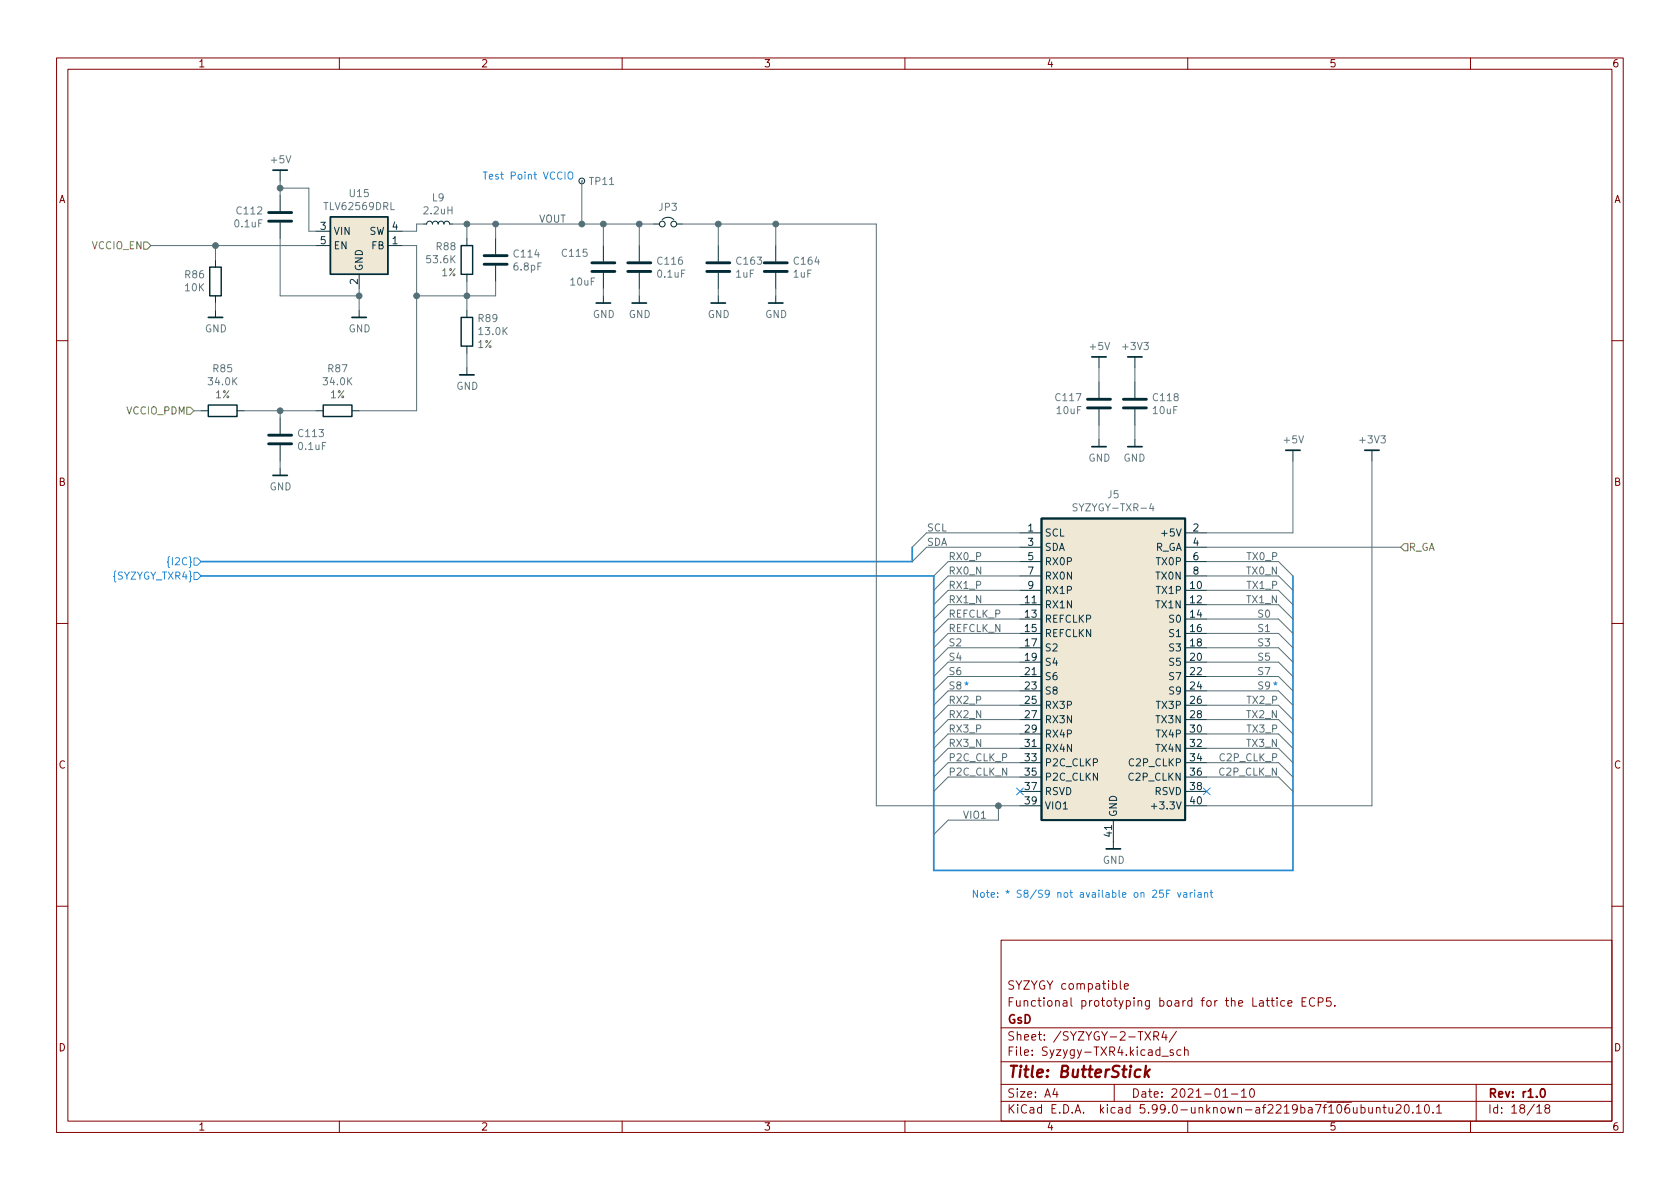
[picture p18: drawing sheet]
<svg xmlns="http://www.w3.org/2000/svg" width="297mm" height="210mm" viewBox="0 0 297 210" stroke-linecap="round" stroke-linejoin="round" font-family="sans-serif">
<defs><g id="words">
<text font-size="2.8" fill="#840000" x="178" y="190.6">Title: ButterStick</text>
<g font-size="2.1" fill="#840000">
<text x="178" y="178">Functional prototyping board for the Lattice ECP5.</text>
<text x="178" y="175">SYZYGY compatible</text>
<text x="178" y="184">Sheet: /SYZYGY-2-TXR4/</text>
<text x="178" y="181">GsD</text>
<text x="178" y="186.7">File: Syzygy-TXR4.kicad_sch</text>
<text x="178" y="196.9">KiCad E.D.A. kicad 5.99.0-unknown-af2219ba7f~106~ubuntu20.10.1</text>
<text x="178" y="194.1">Size: A4</text>
<text x="200" y="194.1">Date: 2021-01-10</text>
<text x="263" y="194.1">Rev: r1.0</text>
<text x="263" y="196.9">Id: 18/18</text>
</g>
<g font-size="1.8" fill="#840000">
<text x="35" y="11.9">1</text>
<text x="85" y="11.9">2</text>
<text x="135" y="11.9">3</text>
<text x="185" y="11.9">4</text>
<text x="235" y="11.9">5</text>
<text x="285" y="11.9">6</text>
<text x="10.3" y="35.9">A</text>
<text x="285.3" y="35.9">A</text>
<text x="10.3" y="85.9">B</text>
<text x="285.3" y="85.9">B</text>
<text x="10.3" y="135.9">C</text>
<text x="285.3" y="135.9">C</text>
<text x="10.3" y="185.9">D</text>
<text x="285.3" y="185.9">D</text>
<text x="35" y="199.9">1</text>
<text x="85" y="199.9">2</text>
<text x="135" y="199.9">3</text>
<text x="185" y="199.9">4</text>
<text x="235" y="199.9">5</text>
<text x="285" y="199.9">6</text>
</g>
<g font-size="1.8" fill="#657b83">
<text x="48" y="28.9">+5V</text>
<text x="61.9" y="34.8">U15</text>
<text x="76.4" y="35.6">L9</text>
<text x="104.3" y="32.7">TP11</text>
<text x="41.6" y="40.2">0.1uF</text>
<text x="42" y="37.9">C112</text>
<text x="57.6" y="37.1">TLV62569DRL</text>
<text x="75.1" y="37.9">2.2uH</text>
<text x="116.5" y="37.3">JP3</text>
<text x="75.6" y="46.5">53.6K</text>
<text x="77.2" y="44.2">R88</text>
<text x="91" y="47.8">6.8pF</text>
<text x="91" y="45.5">C114</text>
<text x="99.5" y="45.4">C115</text>
<text x="116.4" y="46.8">C116</text>
<text x="130.3" y="46.8">C163</text>
<text x="140.5" y="46.8">C164</text>
<text x="32.8" y="49.2">R86</text>
<text x="32.8" y="51.5">10K</text>
<text x="100.9" y="50.5">10uF</text>
<text x="116.4" y="49.1">0.1uF</text>
<text x="130.2" y="49.1">1uF</text>
<text x="140.3" y="49.1">1uF</text>
<text x="36.2" y="58.8">GND</text>
<text x="61.6" y="58.8">GND</text>
<text x="84.6" y="56.9">R89</text>
<text x="84.8" y="59.2">13.0K</text>
<text x="104.8" y="56.2">GND</text>
<text x="111.1" y="56.2">GND</text>
<text x="125.1" y="56.2">GND</text>
<text x="135.3" y="56.2">GND</text>
<text x="37.7" y="65.8">R85</text>
<text x="58.1" y="65.8">R87</text>
<text x="192.8" y="61.9">+5V</text>
<text x="198.6" y="61.9">+3V3</text>
<text x="37" y="68.1">34.0K</text>
<text x="57.3" y="68.1">34.0K</text>
<text x="80.7" y="68.9">GND</text>
<text x="186.7" y="70.9">C117</text>
<text x="204" y="70.9">C118</text>
<text x="52.9" y="77.3">C113</text>
<text x="186.9" y="73.2">10uF</text>
<text x="203.9" y="73.2">10uF</text>
<text x="52.9" y="79.6">0.1uF</text>
<text x="192.4" y="81.6">GND</text>
<text x="198.6" y="81.6">GND</text>
<text x="227.1" y="78.4">+5V</text>
<text x="240.6" y="78.4">+3V3</text>
<text x="47.6" y="86.7">GND</text>
<text x="195.9" y="88.1">J5</text>
<text x="190.4" y="90.4">SYZYGY-TXR-4</text>
<text x="195" y="152.7">GND</text>
</g>
<g font-size="1.8" fill="#268bd2">
<text x="87" y="31.7">Test Point VCCIO</text>
<text x="30.1" y="99.9">{I2C}</text>
<text x="20.1" y="102.5">{SYZYGY_TXR4}</text>
<text x="167.6" y="121.9">S8 *</text>
<text x="222.6" y="121.9">S9 *</text>
<text x="179.9" y="158.7">Note: * S8/S9 not available on 25F variant</text>
</g>
<g font-size="1.8" fill="#073642">
<text x="56.7" y="40.6">3</text>
<text x="58.9" y="41.5">VIN</text>
<text x="65.2" y="41.5">SW</text>
<text x="69.4" y="40.6">4</text>
<text x="56.7" y="43.2">5</text>
<text x="58.9" y="44.1">EN</text>
<text x="65.7" y="44.1">FB</text>
<text x="69.4" y="43.2">1</text>
<text x="63.2" y="50.3" transform="rotate(-90 63.2 50.3)">2</text>
<text x="64.1" y="48" transform="rotate(-90 64.1 48)">GND</text>
<text x="181.8" y="94">1</text>
<text x="184.7" y="94.9">SCL</text>
<text x="205.8" y="94.9">+5V</text>
<text x="211" y="94">2</text>
<text x="181.8" y="96.5">3</text>
<text x="181.8" y="99.1">5</text>
<text x="181.8" y="101.6">7</text>
<text x="184.7" y="97.4">SDA</text>
<text x="184.7" y="99.9">RX0P</text>
<text x="204.1" y="97.4">R_GA</text>
<text x="204.6" y="99.9">TX0P</text>
<text x="211" y="96.5">4</text>
<text x="211" y="99.1">6</text>
<text x="211" y="101.6">8</text>
<text x="181.3" y="106.7">11</text>
<text x="181.8" y="104.1">9</text>
<text x="184.7" y="107.6">RX1N</text>
<text x="184.7" y="102.5">RX0N</text>
<text x="184.7" y="105">RX1P</text>
<text x="204.5" y="107.6">TX1N</text>
<text x="204.5" y="102.5">TX0N</text>
<text x="204.6" y="105">TX1P</text>
<text x="210.5" y="104.1">10</text>
<text x="210.5" y="106.7">12</text>
<text x="181.3" y="109.2">13</text>
<text x="181.3" y="111.8">15</text>
<text x="184.7" y="110.1">REFCLKP</text>
<text x="184.7" y="112.6">REFCLKN</text>
<text x="206.9" y="110.1">S0</text>
<text x="206.9" y="112.6">S1</text>
<text x="210.5" y="109.2">14</text>
<text x="210.5" y="111.8">16</text>
<text x="181.3" y="114.3">17</text>
<text x="181.3" y="116.8">19</text>
<text x="181.3" y="119.4">21</text>
<text x="184.7" y="115.2">S2</text>
<text x="184.7" y="117.7">S4</text>
<text x="206.9" y="115.2">S3</text>
<text x="206.9" y="117.7">S5</text>
<text x="210.5" y="114.3">18</text>
<text x="210.5" y="116.8">20</text>
<text x="210.5" y="119.4">22</text>
<text x="181.3" y="121.9">23</text>
<text x="181.3" y="124.5">25</text>
<text x="184.7" y="120.3">S6</text>
<text x="184.7" y="122.8">S8</text>
<text x="184.7" y="125.3">RX3P</text>
<text x="204.6" y="125.3">TX3P</text>
<text x="206.9" y="120.3">S7</text>
<text x="206.9" y="122.8">S9</text>
<text x="210.5" y="121.9">24</text>
<text x="210.5" y="124.5">26</text>
<text x="181.3" y="127">27</text>
<text x="181.3" y="129.5">29</text>
<text x="184.7" y="127.9">RX3N</text>
<text x="184.7" y="130.4">RX4P</text>
<text x="204.5" y="127.9">TX3N</text>
<text x="204.6" y="130.4">TX4P</text>
<text x="210.5" y="127">28</text>
<text x="210.5" y="129.5">30</text>
<text x="181.3" y="132.1">31</text>
<text x="181.3" y="134.6">33</text>
<text x="181.3" y="137.2">35</text>
<text x="184.7" y="133">RX4N</text>
<text x="184.7" y="135.5">P2C_CLKP</text>
<text x="199.8" y="135.5">C2P_CLKP</text>
<text x="204.5" y="133">TX4N</text>
<text x="210.5" y="132.1">32</text>
<text x="210.5" y="134.6">34</text>
<text x="210.5" y="137.2">36</text>
<text x="181.3" y="139.7">37</text>
<text x="181.3" y="142.2">39</text>
<text x="184.7" y="138">P2C_CLKN</text>
<text x="184.7" y="140.6">RSVD</text>
<text x="184.7" y="143.1">VIO1</text>
<text x="199.7" y="138">C2P_CLKN</text>
<text x="204.1" y="140.6">RSVD</text>
<text x="204.4" y="143.1">+3.3V</text>
<text x="210.5" y="139.7">38</text>
<text x="210.5" y="142.2">40</text>
<text x="196.6" y="147.9" transform="rotate(-90 196.6 147.9)">41</text>
<text x="197.5" y="144.5" transform="rotate(-90 197.5 144.5)">GND</text>
</g>
<g font-size="1.8" fill="#586e75">
<text x="95.2" y="39.4">VOUT</text>
<text x="163.8" y="94">SCL</text>
<text x="163.8" y="96.5">SDA</text>
<text x="167.6" y="99">RX0_P</text>
<text x="167.6" y="101.6">RX0_N</text>
<text x="220.6" y="101.6">TX0_N</text>
<text x="220.7" y="99">TX0_P</text>
<text x="167.6" y="104.1">RX1_P</text>
<text x="167.6" y="106.7">RX1_N</text>
<text x="220.6" y="106.7">TX1_N</text>
<text x="220.7" y="104.1">TX1_P</text>
<text x="167.6" y="111.7">REFCLK_N</text>
<text x="167.6" y="109.2">REFCLK_P</text>
<text x="222.6" y="111.7">S1</text>
<text x="222.6" y="109.2">S0</text>
<text x="167.6" y="116.8">S4</text>
<text x="167.6" y="119.4">S6</text>
<text x="167.6" y="114.3">S2</text>
<text x="222.6" y="116.8">S5</text>
<text x="222.6" y="119.4">S7</text>
<text x="222.6" y="114.3">S3</text>
<text x="167.6" y="124.4">RX2_P</text>
<text x="220.7" y="124.4">TX2_P</text>
<text x="167.6" y="129.5">RX3_P</text>
<text x="167.6" y="127">RX2_N</text>
<text x="220.6" y="127">TX2_N</text>
<text x="220.7" y="129.5">TX3_P</text>
<text x="167.6" y="132.1">RX3_N</text>
<text x="167.6" y="134.6">P2C_CLK_P</text>
<text x="167.6" y="137.1">P2C_CLK_N</text>
<text x="215.7" y="137.1">C2P_CLK_N</text>
<text x="215.8" y="134.6">C2P_CLK_P</text>
<text x="220.6" y="132.1">TX3_N</text>
<text x="170.2" y="144.8">VIO1</text>
</g>
<g font-size="1.8" fill="#859900">
<text x="16.3" y="44.1">VCCIO_EN</text>
<text x="22.4" y="73.3">VCCIO_PDM</text>
<text x="249" y="97.4">R_GA</text>
</g>
<g font-size="1.8" fill="#6c7160">
<text x="78.1" y="48.8">1%</text>
<text x="84.5" y="61.5">1%</text>
<text x="38.1" y="70.4">1%</text>
<text x="58.4" y="70.4">1%</text>
</g>
</g></defs>
<g fill="none" stroke="#840000" stroke-width=".18">
<path d="M10 10.2h277v190.1h-277zM12 12.2h273v186.1h-273zM60 10.2v2M110 10.2v2M160 10.2v2M210 10.2v2M260 10.2v2M10 60.2h2M285 60.2h2M10 110.2h2M285 110.2h2M10 160.2h2"/>
<path d="M177 166.3h108v32h-108zM198.1 173.4v1.3l.2 .2M198.8 174.4l.7-.1-.1-.3-.4-.1-.2 .2 .1 .8h.5M224.7 176.9h.6M224.9 176.4v1.3l.4 .2M225.8 176.4v.2M225.8 176.9v1M227.1 177l-.4-.1-.3 .3v.4l.2 .3h.5M227.7 177.4l.7-.1v-.3l-.5-.1-.2 .2 .1 .8h.6M230.2 177.1h.5M230.9 176.4h-.7v1.5h.7M232.4 176.6a.6 .6 0 0 0-.7 0 .6 .6 0 0 0-.2 .7 .56 .56 0 0 0 .3 .6 .56 .56 0 0 0 .6-.1"/>
<path d="M233.1 177.2l.7-.1 .1-.2v-.3l-.3-.2h-.5v1.5M235.3 176.4h-.7l-.1 .7 .2-.1 .5 .1 .2 .2-.1 .5-.2 .1-.6-.1M236 177.8v.1M285 160.2h2M60 198.3v2M110 198.3v2M160 198.3v2M177 194.8h108M177 191.8h108M177 187.8h108M177 181.8h108M186.5 192.5l-.4 1h1"/>
<path d="M186.9 193v1M197 191.8v3M202.4 182.4l1 1.5M203.4 182.4l-1 1.5M204 183.2l.7-.1 .2-.2-.1-.3-.2-.2h-.6v1.5M204.4 183.2l.5 .7M205.4 186.8h1.2M205.8 182.4l-.4 1h1M206.1 182.9v1M207.4 185.7l-.3-.1-.2 .2v.3l.5 .1v.4h-.5M208 182.4l-1.3 1.9M208.8 185.7l-.4-.1-.3 .3v.4l.1 .3h.6"/>
<path d="M209.4 185.8l.2-.2 .4 .1 .1 .9M209.4 185.1v1.5M210 198.3v2M216.2 194h.9M217.7 193.5h1.2M219.5 193l.4-.5v1.5M219.5 194h.9M221.1 192.6l.2-.1a.81 .81 0 0 1 .6 .7 .81 .81 0 0 1-.3 .8h-.2a.81 .81 0 0 1-.5-.6 .81 .81 0 0 1 .2-.8zM242 195.8l.1 1h.3l.2-.1M242.6 195.8v1M243.4 196l.2-.2 .3 .1 .1 .9M243.4 195.8v1"/>
<path d="M244.5 195.8h.6M244.7 195.3v1.3l.4 .2M245.6 195.8v1h.4l.2-.1M246.2 195.8v1M246.9 195.5l.5-.2 .2 .2 .1 .3-.9 1h.9M248.5 195.4l.1-.1a.81 .81 0 0 1 .6 .7 .81 .81 0 0 1-.3 .8h-.1a.81 .81 0 0 1-.6-.6 .81 .81 0 0 1 .3-.8zM249.8 196.7v.1M250.4 195.8l.5-.5v1.5M250.4 196.8h.9M252 195.5l.2-.2a.81 .81 0 0 1 .6 .7 .81 .81 0 0 1-.3 .8h-.1a.81 .81 0 0 1-.4-1.3zM253.4 196.7v.1M254 195.8l.4-.5v1.5"/>
<path d="M254 196.8h.9M260 198.3v2M261 191.8v6.5M271.7 195.8l.5-.5v1.5M271.7 196.8h.9M273.4 196l-.3-.3 .1-.2 .2-.2 .5 .1 .1 .2-.1 .2-.6 .2-.2 .3 .1 .4 .2 .1h.3l.3-.3-.1-.4-.2-.1"/>
</g>
<path d="M272.6 192.6l.1-.1a.81 .81 0 0 1 .6 .7 .81 .81 0 0 1-.3 .8h-.2a.82 .82 0 0 1-.5-.6 .82 .82 0 0 1 .3-.8z" fill="none" stroke="#840000" stroke-width=".3"/>
<path d="M201.7 189.2a.66 .66 0 0 0-1 .3l-.1 .6 .2 .3 .1 .1 .6-.1M202.6 188.5l-.2 2M202.7 189.7l.4 .8M203.3 189.1l-.9 .8" fill="none" stroke="#840000" stroke-width=".4"/>
<g fill="none" stroke="#002b36" stroke-width=".18">
<path d="M49.5 30.1v1.9M49.5 34.5v2.8M49.5 39.4v2.8M74.9 39.6h.5l.2-.3 .3-.2 .4 .2 .2 .3 .1-.3 .3-.2 .4 .1 .2 .4 .2-.4 .4-.1 .3 .2 .1 .3 .1-.3 .4-.2 .4 .2 .1 .3h.5M102.9 32h.1M115.6 39.6h1M117.1 38.8a1.45 1.45 0 0 1 2 0M119.6 39.6h1M38.1 46v1.2M38.1 52.3v1.3M38.1 54.9v1.2M55.9 43.4h2.5"/>
<path d="M55.9 40.9h2.5M63.5 48.5v2.5M63.5 54.9v1.2M68.6 43.4h2.5M68.6 40.9h2.5M82.5 42.2v1.2M82.5 48.5v1.3M82.5 54.9v1.2M87.6 42.2v2.8M87.6 47v2.8M106.7 43.4v2.8M106.7 48.3v2.7"/>
<path d="M106.7 52.3v1.3M113 43.4v2.8M113 48.3v2.7M113 52.3v1.3M127 43.4v2.8M127 48.3v2.7M127 52.3v1.3M137.2 43.4v2.8M137.2 48.3v2.7M137.2 52.3v1.3M35.6 72.6h1.2M41.9 72.6h1.3"/>
<path d="M49.5 73.9v2.8M49.5 78.7v2.8M55.9 72.6h1.2M62.2 72.6h1.3M82.5 61.2v1.3M82.5 65v1.3M194.3 63.1v1.9M194.3 67.6v2.8M194.3 72.4v2.8M194.3 77.7v1.3M200.7 63.1v1.9M200.7 67.6v2.8"/>
<path d="M200.7 72.4v2.8M200.7 77.7v1.3M228.6 79.6v1.9M242.6 79.6v1.9M49.5 82.8v1.3M180.3 94.2h3.8M180.3 96.8h3.8M180.3 99.3h3.8M209.5 94.2h3.9M209.5 96.8h3.9M209.5 99.3h3.9M180.3 104.4h3.8"/>
<path d="M180.3 106.9h3.8M180.3 109.5h3.8M180.3 112h3.8M180.3 114.5h3.8M180.3 117.1h3.8M180.3 119.6h3.8M180.3 101.8h3.8M209.5 104.4h3.9M209.5 106.9h3.9M209.5 109.5h3.9M209.5 112h3.9M209.5 114.5h3.9"/>
<path d="M209.5 117.1h3.9M209.5 119.6h3.9M209.5 101.8h3.9M180.3 122.2h3.8M180.3 124.7h3.8M180.3 127.2h3.8M180.3 129.8h3.8M180.3 132.3h3.8M180.3 134.9h3.8M180.3 137.4h3.8M180.3 139.9h3.8M209.5 122.2h3.9"/>
<path d="M209.5 124.7h3.9M209.5 127.2h3.9M209.5 129.8h3.9M209.5 132.3h3.9M209.5 134.9h3.9M209.5 137.4h3.9M209.5 139.9h3.9M180.3 142.5h3.8M196.8 145v5.1M209.5 142.5h3.9"/>
<circle cx="102.9" cy="32" r=".51"/>
<circle cx="117.1" cy="39.6" r=".51"/>
<circle cx="119.1" cy="39.6" r=".51"/>
</g>
<path d="M58.4 38.3h10.2v10.2h-10.2zM37.1 47.2h2v5.1h-2zM81.5 56.1h2.1v5.1h-2.1zM81.5 43.4h2.1v5.1h-2.1zM36.8 71.6h5.1v2.1h-5.1zM57.1 71.6h5.1v2.1h-5.1z" fill="none" stroke="#002b36" stroke-width=".25"/>
<g fill="none" stroke="#002b36" stroke-width=".51">
<path d="M47.5 39.1h4.1M47.5 37.6h4.1M85.6 46.7h4.1M85.6 45.2h4.1M104.6 48h4.1M104.6 46.5h4.1M111 48h4.1M111 46.5h4.1M125 48h4M125 46.5h4M135.1 48h4.1M135.1 46.5h4.1"/>
<path d="M47.5 78.5h4.1M47.5 77h4.1M192.3 72.1h4M192.3 70.6h4M198.6 72.1h4.1M198.6 70.6h4.1"/>
</g>
<g fill="none" stroke="#002b36" stroke-width=".3">
<path d="M48.3 30.1h2.5M36.8 56.1h2.6M62.2 56.1h2.6M105.4 53.6h2.5M111.8 53.6h2.5M125.7 53.6h2.6M135.9 53.6h2.5M81.3 66.3h2.5M193 79h2.6M193 63.1h2.6M199.4 79h2.5M199.4 63.1h2.5"/>
<path d="M227.3 79.6h2.6M241.3 79.6h2.5M48.3 84.1h2.5M195.6 150.1h2.5"/>
</g>
<g fill="#eee8d5" stroke="#eee8d5" stroke-width=".18">
<path d="M58.4 38.3h10.2v10.2h-10.2z"/>
<path d="M184.1 91.7h25.4v53.3h-25.4z"/>
</g>
<path d="M184.1 91.7h25.4v53.3h-25.4z" fill="none" stroke="#002b36" stroke-width=".33"/>
<path d="M203.6 142.6h1" fill="none" stroke="#073642" stroke-width=".18"/>
<path d="M190.4 89.1h-.4l-.2 .1v.4l.5 .2 .1 .3-.2 .2h-.5M203.6 89l-.3 .9h.7M203.9 89.5v.8" fill="none" stroke="#657b83" stroke-width=".18"/>
<path d="M25.4 42.8h.6l.7 .6-.7 .7h-.6zM33 72h.7l.6 .6-.6 .7h-.7zM248.3 96.1h.6v1.3h-.6l-.7-.6z" fill="none" stroke="#859900" stroke-width=".18"/>
<g fill="none" stroke="#268bd2" stroke-width=".18">
<path d="M85.4 30.4h.8M85.8 30.4v1.3M34.3 98.7h.6l.7 .6-.7 .6h-.6zM34.3 101.2h.6l.7 .6-.7 .7h-.6zM179.7 139.3l1.2 1.3M180.9 139.3l-1.2 1.3M212.8 139.3l1.2 1.3M214 139.3l-1.2 1.3M172.8 157.4v1.3l-.7-1.3v1.3M173.5 157.9l.3-.1 .2 .3v.3l-.2 .3-.3-.1-.1-.2zM174.4 157.8h.5M174.6 157.4v1.1l.3 .2"/>
<path d="M175.2 158.3l.6-.2v-.2l-.4-.1-.2 .2 .1 .6h.5M176.4 158.6v.1M176.4 157.9v.1M177.8 157.6l.3 .1 .3-.1M178 158l.1-.3 .2 .3M178.1 157.4v.3M213 158l.2-.2 .3 .1v.8M213.9 157.8h.5M214.1 157.4v1.1l.3 .2"/>
</g>
<path d="M161.3 96.8v2.5h-125.7M35.6 101.8h129.5v52.1h63.5v-52.1" fill="none" stroke="#268bd2" stroke-width=".3"/>
<g fill="none" stroke="#586e75" stroke-width=".18">
<path d="M49.5 33.3h5.1v7.6h1.3M49.5 32v2.5M74.9 39.6h-1.2v1.3h-2.6M80 39.6h35.6M82.5 39.6v2.6M87.6 39.6v2.6M102.9 32v7.6M106.7 39.6v3.8M113 39.6v3.8M120.6 39.6h34.3v102.9h25.4M127 39.6v3.8M137.2 39.6v3.8"/>
<path d="M26.7 43.4h29.2M38.1 43.4v2.6M38.1 53.6v1.3M49.5 42.2v10.1h14M63.5 51v3.9M71.1 43.4h2.6v29.2h-10.2M82.5 49.8v5.1M87.6 49.8v2.5h-13.9M106.7 51v1.3M113 51v1.3M127 51v1.3M137.2 51v1.3"/>
<path d="M34.3 72.6h1.3M43.2 72.6h12.7M49.5 72.6v1.3M82.5 62.5v2.5M194.3 65v2.6M194.3 75.2v2.5M200.7 65v2.6M200.7 75.2v2.5M49.5 81.5v1.3M180.3 94.2h-16.5l-2.5 2.6M180.3 96.8h-16.5l-2.5 2.5M180.3 99.3h-12.7l-2.5 2.5"/>
<path d="M213.4 96.8h34.2M213.4 99.3h12.7l2.5 2.5M228.6 81.5v12.7h-15.2M242.6 81.5v61h-29.2M180.3 101.8h-12.7l-2.5 2.6M180.3 106.9h-12.7l-2.5 2.6M180.3 109.5h-12.7l-2.5 2.5M180.3 112h-12.7l-2.5 2.5M180.3 114.5h-12.7l-2.5 2.6M180.3 104.4h-12.7l-2.5 2.5M180.3 117.1h-12.7l-2.5 2.5M180.3 119.6h-12.7l-2.5 2.6"/>
<path d="M213.4 101.8h12.7l2.5 2.6M213.4 106.9h12.7l2.5 2.6M213.4 109.5h12.7l2.5 2.5M213.4 112h12.7l2.5 2.5M213.4 114.5h12.7l2.5 2.6M213.4 104.4h12.7l2.5 2.5M213.4 117.1h12.7l2.5 2.5M213.4 119.6h12.7l2.5 2.6M180.3 127.2h-12.7l-2.5 2.6M180.3 134.9h-12.7l-2.5 2.5M180.3 129.8h-12.7l-2.5 2.5M180.3 132.3h-12.7l-2.5 2.6"/>
<path d="M180.3 137.4h-12.7l-2.5 2.5M180.3 122.2h-12.7l-2.5 2.5M180.3 124.7h-12.7l-2.5 2.5M213.4 127.2h12.7l2.5 2.6M213.4 134.9h12.7l2.5 2.5M213.4 129.8h12.7l2.5 2.5M213.4 132.3h12.7l2.5 2.6M213.4 137.4h12.7l2.5 2.5M213.4 122.2h12.7l2.5 2.5M213.4 124.7h12.7l2.5 2.5M176.5 142.5v2.5h-8.9l-2.5 2.6"/>
</g>
<g fill="#586e75" stroke="#586e75" stroke-width=".18">
<circle cx="176.5" cy="142.5" r=".51"/>
<circle cx="49.5" cy="72.6" r=".51"/>
<circle cx="63.5" cy="52.3" r=".51"/>
<circle cx="127" cy="39.6" r=".51"/>
<circle cx="137.2" cy="39.6" r=".51"/>
<circle cx="38.1" cy="43.4" r=".51"/>
<circle cx="102.9" cy="39.6" r=".51"/>
<circle cx="106.7" cy="39.6" r=".51"/>
<circle cx="82.6" cy="39.6" r=".51"/>
<circle cx="82.6" cy="52.3" r=".51"/>
<circle cx="113" cy="39.6" r=".51"/>
<circle cx="87.6" cy="39.6" r=".51"/>
<circle cx="73.7" cy="52.3" r=".51"/>
<circle cx="49.5" cy="33.3" r=".51"/>
</g>
<use href="#words"/>
</svg>
